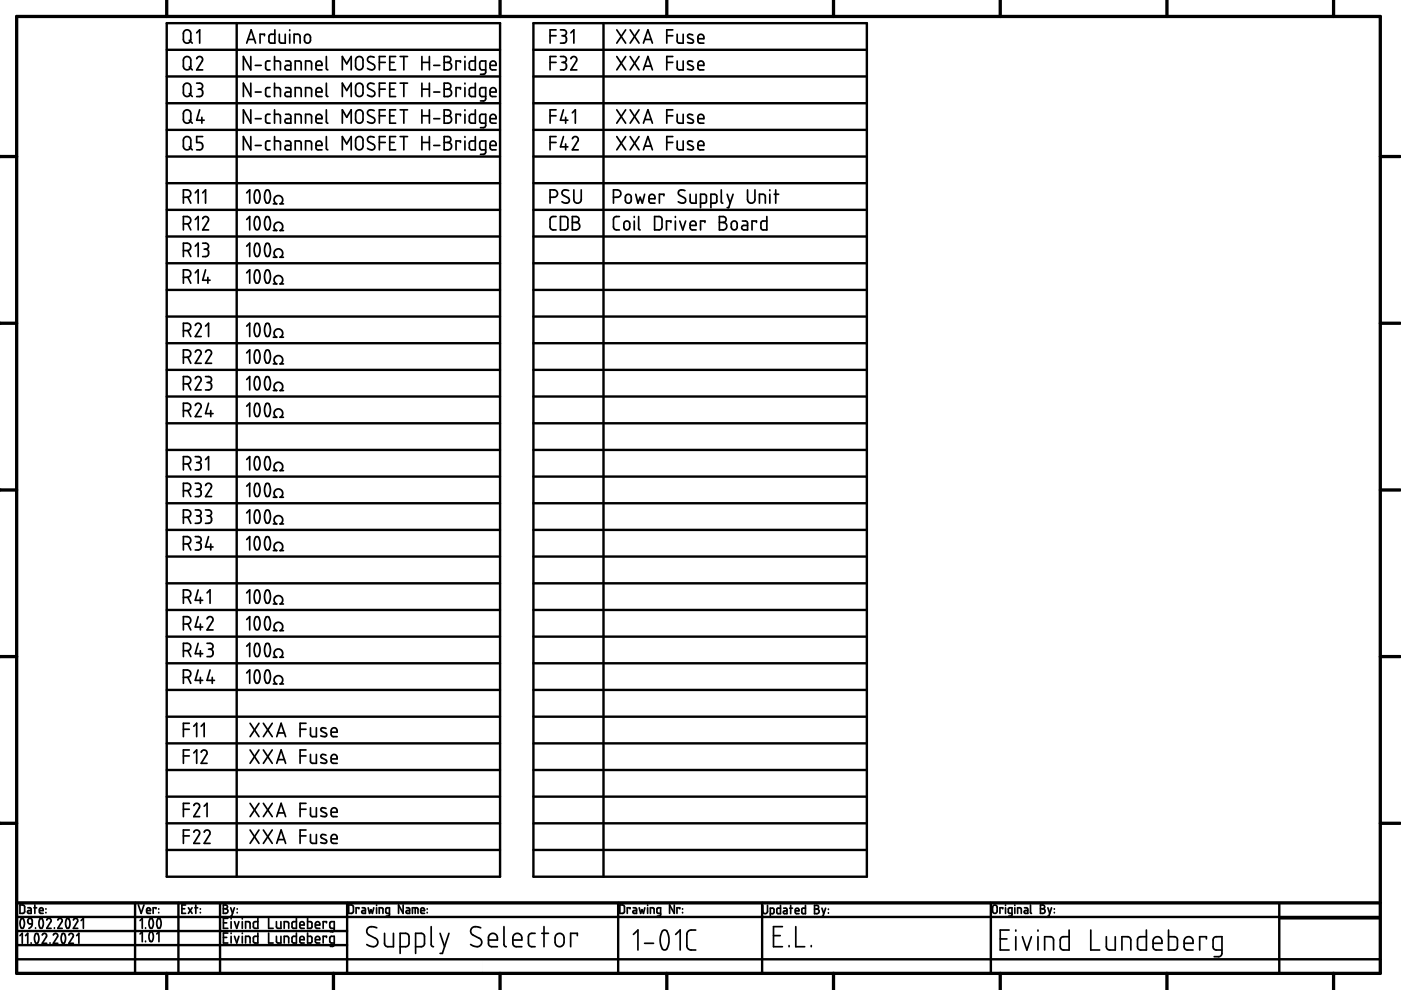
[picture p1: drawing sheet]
<svg xmlns="http://www.w3.org/2000/svg" width="297mm" height="210mm" viewBox="0 0 297 210" stroke-linecap="round" stroke-linejoin="round" font-family="sans-serif">
<g fill="none" stroke="#000" stroke-width=".7">
<path d="M35.3 0v3.5M70.7 0v3.5M106 0v3.5M141.4 0v3.5M176.7 0v3.5M212.1 0v3.5M247.4 0v3.5M282.7 0v3.5M3.5 3.5h289.2v202.9h-289.2zM-.1 33.2h3.6M292.7 33.2h4.2M-.1 68.5h3.6"/>
<path d="M292.7 68.5h4.2M-.1 103.9h3.6M292.7 103.9h4.2M-.1 139.2h3.6M292.7 139.2h4.2M-.1 174.6h3.6M292.7 174.6h4.2M3.5 191.4h289.2M35.3 206.4v3.5M70.7 206.4v3.5M106 206.4v3.5M141.4 206.4v3.5"/>
<path d="M176.7 206.4v3.5M212.1 206.4v3.5M247.4 206.4v3.5M282.7 206.4v3.5"/>
</g>
<path d="M102.3 203.4v3z" fill="#000"/>
<g fill="none" stroke="#000" stroke-width=".51">
<path d="M35.3 10.6h70.7M35.3 16.2h70.7M35.3 4.9h70.7v181h-70.7zM50.2 4.9v181M113.1 10.6h70.7M113.1 16.2h70.7M113.1 4.9h70.7v181h-70.7zM128 4.9v181M35.3 21.9h70.7M35.3 27.5h70.7M35.3 38.8h70.7M35.3 33.2h70.7"/>
<path d="M113.1 21.9h70.7M113.1 27.5h70.7M113.1 38.8h70.7M113.1 33.2h70.7M35.3 44.5h70.7M35.3 55.8h70.7M35.3 50.1h70.7M113.1 44.5h70.7M113.1 55.8h70.7M113.1 50.1h70.7M35.3 61.5h70.7M35.3 72.8h70.7"/>
<path d="M35.3 67.1h70.7M35.3 78.4h70.7M113.1 61.5h70.7M113.1 72.8h70.7M113.1 67.1h70.7M113.1 78.4h70.7M35.3 89.7h70.7M35.3 84.1h70.7M35.3 95.4h70.7M113.1 89.7h70.7M113.1 84.1h70.7M113.1 95.4h70.7"/>
<path d="M35.3 106.7h70.7M35.3 101h70.7M35.3 112.4h70.7M35.3 118h70.7M113.1 106.7h70.7M113.1 101h70.7M113.1 112.4h70.7M113.1 118h70.7M35.3 123.7h70.7M35.3 129.3h70.7M35.3 135h70.7M113.1 123.7h70.7"/>
<path d="M113.1 129.3h70.7M113.1 135h70.7M35.3 140.6h70.7M35.3 146.3h70.7M35.3 157.6h70.7M35.3 152h70.7M113.1 140.6h70.7M113.1 146.3h70.7M113.1 157.6h70.7M113.1 152h70.7M35.3 163.3h70.7M35.3 174.6h70.7"/>
<path d="M35.3 168.9h70.7M113.1 163.3h70.7M113.1 174.6h70.7M113.1 168.9h70.7M3.5 197.4h70.1M3.5 194.4h289.2M28.6 191.4v15M35.3 180.2h70.7M37.8 191.4v15M46.7 191.4v15M73.6 191.4v15M113.1 180.2h70.7"/>
<path d="M131.1 191.4v15M161.6 191.4v15M210.1 191.4v15M271.2 191.5v14.9M271.4 194.7h21M3.5 200.4h70.1M3.5 203.4h289.2"/>
</g>
<path d="M271.3 194.6v8.7M271.2 203.3h21.2" fill="none" stroke="#000" stroke-width=".21"/>
<g fill="none" stroke="#000" stroke-width=".36">
<path d="M39.1 17.9l.7-.3 .4 .2 .2 .4v1.7l-.4 .5h-.6l-.5-.4v-1.7zM39.1 6.6l.3-.2 .5-.1 .5 .6v1.7l-.2 .4-.4 .1h-.5l-.4-.4v-1.7zM39.1 12.2l.4-.2h.4l.5 .6v1.6l-.2 .4-.4 .2-.5-.1-.4-.4v-1.7zM40.1 8.5l.7 .6M40.1 14.2l.7 .6M40.1 19.8l.7 .7M41.7 12.4l.3-.3 .4-.1 .4 .2 .2 .4-.1 .3-1.2 1.9h1.3M41.7 17.6l.9 .1 .3 .3v.6l-.6 .3M41.7 7l.6-.7v2.8M42 18.9h.3M42.3 18.9l.6 .3v.8l-.3 .4-.9 .1M52.3 9.1l1-2.8 .9 2.8"/>
<path d="M52.6 8.4h1.3M53.2 12v2.8l-1.6-2.8v2.8M53.2 17.6v2.9l-1.6-2.9v2.9M54.1 13.9h1.3M54.1 19.5h1.3M56.1 7.6v-.3h-1v1.8M57.3 12.9h-.6l-.4 .4 .1 1.3 .2 .2h.7M57.3 18.6h-.7l-.3 .3 .1 1.4 .3 .2h.6M58.2 12.9h.9l.3 .2 .1 1.7M58.2 18.6h.9l.3 .2 .1 1.7M58.2 12v2.8M58.2 17.6v2.9"/>
<path d="M58.3 6.3v2.8h-1l-.3-.3 .1-1.3 .3-.2h.9M59.2 7.3v1.5l.4 .3h.9v-1.8M60.6 12.9l.8 .1 .3 .3v1.5h-1.1l-.2-.4 .2-.5h1.1M60.6 18.6h.7l.4 .4v1.5l-1.1-.1-.2-.3 .2-.5 1.1-.1M61.4 6.3v.2M61.4 7.3v1.8M62.4 9.1v-1.8h.8l.4 .2v1.6M62.6 14.8v-1.9h.9l.3 .2 .1 1.7M64.7 7.5l.5-.2 .4 .1 .2 .3v1l-.3 .4h-.5l-.4-.3v-1zM64.8 14.8v-1.9h.9l.3 .2 .1 1.7M67 13.9h1.3l-.1-.5-.2-.3-.5-.2-.4 .3-.1 1.2 .3 .4h1M67 19.5h1.3l-.1-.5-.2-.3-.5-.1-.4 .3-.1 1.1 .3 .4 1 .1"/>
<path d="M69.2 12v2.5l.3 .3M69.2 17.6v2.6l.3 .3M72.6 14.8v-2.8l.9 1.5 1-1.5v2.8M75.6 12.3l.4-.3h.4l.5 .5 .1 1.7-.3 .4-.3 .2h-.5l-.5-.5v-1.6zM75.6 17.9l.7-.3 .4 .2 .2 .4 .1 1.6-.5 .6h-.6l-.5-.5v-1.5zM79.3 12.1l-1-.1-.3 .3-.1 .4 .3 .4 1.1 .7 .2 .3-.1 .4-.6 .3-.9-.3M79.3 17.8l-1-.1-.4 .4v.3l.3 .4 1.2 .7 .1 .2-.1 .5-.7 .3-.8-.3M80.4 18.9h1.3M80.4 13.2h1.3M81.7 12h-1.3v2.8M81.7 17.6h-1.3v2.9M82.6 18.9h1"/>
<path d="M82.6 13.2h1M83.9 12h-1.3v2.8h1.3M83.9 17.6h-1.3v2.9h1.3M84.8 17.6h1.6M84.8 12h1.6M85.6 12v2.8M85.6 17.6v2.9M89.5 18.9h1.5M89.5 13.2h1.5M89.5 12v2.8M89.5 17.6v2.9M91 12v2.8"/>
<path d="M91 17.6v2.9M92 13.9h1.2M92 19.5h1.2M94.2 12h.9l.4 .4-.1 .6-.4 .2 .4 .2 .3 .5-.1 .6-.4 .3h-1zM94.2 17.6l1 .1 .3 .3-.1 .7-.4 .2 .4 .1 .3 .5v.5l-.4 .4-1.1 .1zM94.2 18.9h.8M94.2 13.2h.8M97.6 13.2v-.3h-.9v1.9M97.6 18.9v-.3h-.9v1.9M98.6 12v.1M98.6 12.9v1.9M98.6 17.6v.2"/>
<path d="M98.6 18.6v1.9M100.8 12v2.8l-1.1-.1-.2-.4 .1-1.1 .3-.3h.9M100.8 17.6v2.9l-1.1-.1-.2-.4 .1-1.2 .3-.2h.9M103 14.8h-1l-.2-.2-.1-1.2 .2-.4 1.1-.1v2.4l-.3 .4h-.8M103.9 13.9h1.3v-.5l-.3-.3-.5-.2-.4 .3-.1 1.2 .3 .4h1M103.9 19.5h1.3v-.5l-.3-.3-.5-.1-.4 .3-.1 1.1 .3 .4 1 .1M116.6 7.6h1.3M116.6 13.2h1.3M117.9 6.3h-1.3v2.8M117.9 12h-1.3v2.8M118.8 6.3h.8l.4 .3v.7l-.5 .3M118.8 12h.9l.3 .3v.7l-.5 .2"/>
<path d="M119.1 7.6h.4M119.1 13.2h.4M119.5 7.6l.5 .3 .1 .8-.4 .4h-.9M119.5 13.2l.5 .4 .1 .8-.5 .4h-.8M121 12.4l.3-.3 .5-.1 .4 .2 .1 .4-1.3 2.2h1.3M121 7l.7-.7v2.8M130.8 6.3l1.9 2.8M130.8 12l1.9 2.8M132.7 6.3l-1.9 2.8M132.7 12l-1.9 2.8M133.6 6.3l1.9 2.8M133.6 12l1.9 2.8"/>
<path d="M135.5 6.3l-1.9 2.8M135.5 12l-1.9 2.8M136.4 9.1l1-2.8 .9 2.8M136.4 14.8l1-2.8 .9 2.8M136.7 8.4h1.3M136.7 14h1.3M141.4 7.6h1.2M141.4 13.2h1.2M142.6 6.3h-1.2v2.8M142.6 12h-1.2v2.8M143.6 7.3v1.5l.3 .3h.9v-1.8M143.6 12.9v1.5l.4 .4h.8v-1.9"/>
<path d="M146.9 7.4l-.9-.1-.2 .4 .1 .3 1 .5v.5l-.6 .1-.5-.1M146.9 13.1l-.9-.1-.2 .4 .1 .2 1 .6v.5l-.4 .1-.7-.2M148 8.2h1.2v-.5l-.2-.3-.4-.1-.5 .2-.1 1.3 .3 .3h.9M148 13.9h1.2v-.6l-.2-.2-.5-.2-.4 .3-.1 1.2 .3 .4h.9M39 23.6l.7-.3 .5 .2 .2 .2v1.8l-.4 .6-.7-.1-.4-.4v-1.7zM39 29.3l.4-.3h.4l.6 .4v1.7l-.2 .4-.3 .2h-.6l-.4-.4v-1.7zM40.1 25.5l.7 .6M40.1 31.1l.7 .7M42.3 23.3l-.6 2.2h1.6M42.8 24.9v1.2M43 29h-1.3v1.2l.9 .1 .4 .5-.1 .5-.2 .3-1 .2M53.2 23.3v2.8l-1.6-2.8v2.8"/>
<path d="M53.2 29v2.8l-1.6-2.8v2.8M54.1 25.2h1.3M54.1 30.8h1.3M57.3 24.2l-.7 .1-.3 .3 .1 1.3 .3 .2h.6M57.3 29.9h-.7l-.3 .3 .1 1.4 .9 .2M58.2 24.2h.9l.3 .2 .1 1.7M58.2 29.9h.9l.3 .2 .1 1.7M58.2 23.3v2.8M58.2 29v2.8M60.6 24.2h.7l.3 .2 .1 1.7-1.1-.1-.2-.2 .2-.5 1.1-.1M60.6 29.9h.7l.3 .2 .1 1.7-1.1-.1-.2-.3 .2-.5 1.1-.1M62.6 20.5v-1.9h.9l.3 .2 .1 1.7"/>
<path d="M62.6 26.1v-1.9h.9l.3 .2 .1 1.7M62.6 31.8v-1.9h.8l.4 .2 .1 1.7M64.8 20.5v-1.9h.9l.3 .2 .1 1.7M64.8 26.1v-1.9h.9l.3 .3 .1 1.6M64.8 31.8v-1.9h.8l.4 .2 .1 1.7M67 25.2h1.3l-.1-.5-.2-.4-.5-.1-.4 .3-.1 1.2 .3 .4h1M67 30.8h1.3l-.1-.4-.2-.4-.4-.1-.5 .3-.1 1.1 .2 .4 1.1 .1M69.2 23.3v2.5l.3 .3M69.2 29v2.5l.3 .3M72.6 20.5v-2.9l.9 1.6 1-1.6v2.9M72.6 26.1v-2.8l.9 1.6 1-1.6v2.8M72.6 31.8v-2.8l.9 1.5 1-1.5v2.8"/>
<path d="M75.6 23.6l.3-.3h.5l.5 .5 .1 1.7-.5 .6-.7-.1-.4-.4v-1.6zM75.6 29.2l.3-.2h.5l.5 .5 .1 1.6-.5 .6h-.6l-.5-.5v-1.5zM79.3 23.5l-.9-.2-.4 .3-.1 .4 .3 .4 1.2 .7 .1 .3-.1 .5-.7 .2-.8-.3M79.3 29.1l-1-.1-.3 .2-.1 .5 .2 .4 1.3 .7v.7l-.4 .3-.6-.1-.5-.2M80.4 24.6h1.3M80.4 30.2h1.3M81.7 23.3h-1.3v2.8M81.7 29h-1.3v2.8M82.6 24.6h1M82.6 30.2h1M83.9 23.3h-1.3v2.8h1.3M83.9 29h-1.3v2.8h1.3"/>
<path d="M84.8 23.3h1.6M84.8 29h1.6M85.6 23.3v2.8M85.6 29v2.8M89.5 24.6h1.5M89.5 30.2h1.5M89.5 23.3v2.8M89.5 29v2.8M91 23.3v2.8M91 29v2.8M92 25.2h1.2M92 30.8h1.2"/>
<path d="M94.2 23.3h.9l.4 .4-.1 .7-.4 .2 .4 .1 .3 .5v.5l-.4 .4h-1.1zM94.2 29h.9l.4 .3-.1 .7-.4 .2 .5 .2 .2 .4v.6l-.5 .3-1 .1zM94.2 24.6h.8M94.2 30.2h.8M97.6 24.6v-.4h-.9v1.9M97.6 30.2v-.3h-.9v1.9M98.6 23.3v.2M98.6 24.2v1.9M98.6 29v.1M98.6 29.9v1.9M100.8 23.3v2.8l-1.1-.1-.2-.3v-1.2l.4-.3h.9M100.8 29v2.8l-1-.1-.3-.4 .1-1.2 .3-.2h.9"/>
<path d="M103 20.5h-.9l-.3-.3-.1-1.2 .2-.4h1.1v2.4l-.4 .4h-.7M103 26.1h-.9l-.3-.2-.1-1.2 .2-.4 1.1-.1v2.4l-.4 .5h-.7M103 31.8h-.9l-.3-.3-.1-1.2 .2-.3 1.1-.1v2.4l-.3 .4h-.8M103.9 25.2h1.3v-.5l-.3-.4-.5-.1-.4 .3-.1 1.2 .3 .4h1M103.9 30.8h1.3v-.4l-.3-.4-.4-.1-.5 .3-.1 1.1 .3 .4 1 .1M116.6 24.6h1.3M116.6 30.2h1.3M117.9 23.3h-1.3v2.8M117.9 29h-1.3v2.8M119.5 23.3l-.7 2.2h1.6M119.5 29l-.7 2.1h1.6M119.9 24.9v1.2"/>
<path d="M119.9 30.5v1.3M121.3 29.4l.6-.4h.3l.3 .3 .1 .5-1.3 2h1.3M121.3 23.9l.7-.6v2.8M130.8 23.3l1.9 2.8M130.8 29l1.9 2.8M132.7 23.3l-1.9 2.8M132.7 29l-1.9 2.8M133.6 23.3l1.9 2.8M133.6 29l1.9 2.8M135.5 23.3l-1.9 2.8M135.5 29l-1.9 2.8M136.4 26.1l1-2.8 .9 2.8"/>
<path d="M136.4 31.8l1-2.8 .9 2.8M136.7 25.3h1.3M136.7 31h1.3M141.4 24.6h1.2M141.4 30.2h1.2M142.6 23.3h-1.2v2.8M142.6 29h-1.2v2.8M143.6 24.2v1.5l.4 .4h.8v-1.9M143.6 29.9v1.5l.3 .4h.9v-1.9M146.9 24.4l-.8-.2-.2 .2-.1 .3 .2 .3 .9 .4v.6l-.5 .1-.6-.1M146.9 30.1l-.8-.2-.3 .2v.2l.2 .3 .9 .5v.5l-.5 .2-.6-.2M148 25.2h1.2v-.5l-.3-.4h-.5l-.3 .2-.1 1.2 .3 .4h.9"/>
<path d="M148 30.8h1.2v-.5l-.2-.3-.5-.1-.4 .2-.1 .3v1l.3 .4h.9M38.9 41.8h.9l.4-.2 .2-.7-.2-.4-.4-.2h-.9v2.8M38.9 47.5h.9l.4-.2 .2-.5-.1-.6-.5-.3h-.9v2.8M38.9 53.1h.9l.4-.1 .2-.5-.1-.6-.5-.3h-.9v2.8M38.9 58.8h.8l.5-.2 .2-.5-.1-.6-.5-.3h-.9v2.8M39.8 41.8l.6 1.3M39.8 47.5l.6 1.2M39.8 53.1l.6 1.3M39.8 58.8l.6 1.2M41.4 40.9l.6-.6v2.8M41.4 46.5l.6-.6v2.8M41.4 52.2l.6-.6v2.8"/>
<path d="M41.4 57.8l.6-.6v2.8M43 46.4l.2-.4 .3-.1 .6 .3 .1 .5-1.2 2h1.2M43 51.6h.8l.4 .4-.1 .5-.5 .3M43 40.9l.6-.6v2.8M43.3 52.8h.3M43.6 52.8l.5 .3 .1 .9-.3 .3-.9 .1M43.6 57.2l-.6 2.2h1.5M44.1 58.8v1.2M52.3 40.9l.6-.6v2.8M52.3 46.5l.6-.6v2.8M52.3 52.2l.6-.6v2.8M52.3 57.8l.6-.6v2.8"/>
<path d="M54.2 40.4l.2-.1h.3l.4 1-.1 1.2-.4 .6-.4-.2-.3-.8v-.9zM54.2 57.3l.3-.1 .3 .1 .3 1-.1 1.1-.2 .5-.2 .1-.4-.1-.3-.8v-.9zM54.3 46l.3-.1 .2 .1 .3 1.2-.1 1.1-.2 .3-.3 .1-.3-.1-.3-1v-.7zM54.3 51.6l.5 .1 .3 .9-.1 1.2-.2 .5-.2 .1-.4-.2-.3-.9v-.8zM56.4 40.4l.2-.1h.4l.3 1-.1 1.2-.4 .6-.4-.2-.3-.9v-.9zM56.4 57.4l.3-.2 .3 .1 .3 1-.1 1.1-.2 .5-.2 .1-.4-.1-.3-.9v-.9zM56.5 46l.3-.1 .2 .1 .3 1.2-.1 1.1-.2 .3-.3 .1-.3-.1-.3-.9v-1zM56.5 51.6l.5 .1 .3 1.1-.1 1.1-.4 .5-.4-.2-.3-.9v-.9zM58 43.2h.7l-.4-.3-.2-.6 .2-.5 .6-.3 .7 .2 .3 .4v.7l-.5 .4h.7M58 48.9h.7l-.4-.4-.2-.5 .3-.6 .5-.3 .7 .2 .3 .5-.1 .7-.4 .4h.7M58 54.5h.7l-.4-.2-.2-.7 .3-.6 .5-.2 .7 .1 .3 .6-.1 .6-.4 .4h.7M116.6 41.8l1.3-.1 .3-.6-.2-.6-.4-.2h-1v2.8"/>
<path d="M117.9 45.9l-.9 .1-.4 .5 .1 1.9 .4 .3h.8M118.8 45.9h1.2l.4 .4v2l-.4 .4h-1.2zM120.6 40.4l-1.1-.1-.3 .3-.1 .4 .3 .4 1.2 .6 .1 .3-.1 .5-.3 .3h-.5l-.7-.3M121.3 45.9l1.1 .1 .3 .3-.1 .6-.5 .3 .5 .1 .3 .5-.1 .6-.4 .3h-1.1zM121.3 47.2h.8M121.7 40.3v2.1l.1 .4 .5 .3 .6-.1 .3-.5v-2.2M130.1 41.8h.9l.4-.2 .2-.4-.1-.7-.5-.2h-.9v2.8M131.3 45.9l-.8 .1-.4 .4v2l.4 .3h.8M132.4 47l.6-.1 .5 .4v1l-.4 .4h-.4l-.4-.4v-.9zM132.8 41.4l.5-.2 .5 .4v1.1l-.4 .4-.5-.1-.3-.3v-1zM134.5 45.9v.2M134.5 46.9v1.8"/>
<path d="M134.8 41.2l.5 1.9 .4-1.3 .5 1.3 .5-1.9M135.4 45.9v2.6l.3 .2M137.6 42.1h1.3l-.1-.5-.2-.3-.4-.1-.5 .2-.1 1.3 .4 .4h.9M138.8 45.9h1l.5 .4 .1 1.9-.5 .5h-1.1zM140.8 41.5v-.3h-1v1.9M142.2 47.2v-.3h-.9v1.8M143.2 45.9v.2M143.2 46.9v1.8M144.1 46.9l.7 1.8 .6-1.8M145.2 40.4l-1-.1-.3 .3-.1 .4 .2 .4 1.3 .7v.7l-.3 .3h-.5l-.7-.3M146.3 41.2v1.5l.4 .4h.9v-1.9M146.3 47.8h1.3v-.5l-.2-.3-.6-.1-.3 .2-.2 1.2 .3 .4h1"/>
<path d="M148.5 43.1h.9l.3-.3 .1-1.2-.3-.3-1-.1v2.8M149.5 47.2v-.3h-1v1.8M150.7 43.1h.9l.3-.3 .1-1.2-.3-.4h-1v2.8M152.5 45.9l1 .1 .4 .3-.1 .6-.5 .3 .5 .1 .3 .5-.1 .6-.4 .3h-1.1zM152.5 47.2h.8M152.9 40.3v2.6l.3 .2M154.2 41.2l.6 1.9M155.2 47.1l.6-.2 .5 .4v1l-.4 .4h-.5l-.3-.3-.1-1zM155.4 41.2l-.9 2.8h-.3M157.4 46.9h.7l.3 .2 .1 1.6-1.1-.1-.2-.4 .2-.3 1.1-.1M158.5 40.3v2.1l.2 .4 .4 .3 .5-.1 .4-.4 .1-2.3M160.4 47.2v-.3h-1v1.8"/>
<path d="M161 43.1v-1.9h.8l.4 .2 .1 1.7M162.6 45.9v2.8h-1l-.3-.4 .1-1.2 .3-.2h.9M163.2 40.3v.1M163.2 41.2v1.9M164.1 41.2h1M164.5 40.3v2.8M38.9 70.1h1l.4-.3 .1-.6-.2-.5-.4-.2h-.9v2.9M38.9 75.8h.9l.4-.3 .2-.7-.2-.4-.4-.2h-.9v2.8M39.8 70.1l.6 1.3M39.8 75.7l.6 1.3M41.4 69l.3-.4 .4-.1 .4 .2 .2 .4-.1 .3-1.2 2h1.3M41.4 74.7l.3-.4 .4-.1 .4 .2 .2 .3-.1 .4-1.2 1.9h1.3"/>
<path d="M43.6 74.7l.3-.4 .4-.1 .4 .2 .2 .4-.1 .3-1.2 1.9h1.3M43.6 79.8h.7l.4 .3v.7l-.5 .3M43.6 69.2l.6-.7v2.9M52.3 69.2l.6-.7v2.9M52.3 74.8l.6-.6v2.8M54.2 68.7l.2-.2 .3 .1 .4 1-.1 1.2-.4 .6-.4-.2-.3-.8v-.9zM54.2 74.3l.2-.1 .3 .1 .4 .9-.1 1.2-.4 .6-.4-.1-.3-.8v-1zM54.3 79.9l.3-.1 .2 .2 .3 1.1-.1 1.1-.2 .3-.3 .2-.3-.2-.3-.9v-.8zM56.4 68.7l.2-.2 .3 .1 .4 1-.1 1.2-.4 .6-.4-.2-.3-.9v-.9zM56.4 74.3l.2-.1 .3 .1 .4 1-.1 1.1-.4 .6-.4-.1-.3-1v-.9zM56.5 79.9l.3-.1 .2 .2 .3 1.1-.1 1.1-.2 .3-.3 .2-.3-.2-.3-.9v-.9zM58 60.2h.7l-.4-.3-.2-.6 .3-.6 .5-.3 .7 .2 .3 .5-.1 .7-.4 .4h.7"/>
<path d="M58 71.5h.7l-.5-.4-.1-.5 .2-.6 .5-.3 .8 .2 .3 .5v.6l-.5 .5h.7M58 77.2h.7l-.4-.3-.2-.7 .2-.5 .6-.3 .7 .2 .3 .5v.6l-.5 .5h.7M38.9 81.4h.9l.4-.2 .2-.5-.1-.5-.5-.4h-.9v2.9M38.9 87.1h.9l.4-.2 .2-.5-.1-.6-.5-.3h-.9v2.8M38.9 98.4h.9l.5-.4 .1-.5-.2-.5-1.3-.2v2.8M39.8 81.4l.6 1.3M39.8 87.1l.6 1.2M39.8 98.4l.6 1.2M41.4 80.3l.3-.4 .4-.1 .4 .2 .2 .4-.1 .4-1.2 1.9h1.3M41.4 86l.3-.4 .4-.1 .3 .1 .3 .4-.1 .4-1.2 1.9h1.3M41.4 96.8h.8l.4 .4-.1 .7-.5 .2M41.7 98.1h.3"/>
<path d="M42 98.1l.6 .3v.8l-.4 .4h-.8M43.6 97.4l.6-.6v2.8M43.9 81.1h.3M44.2 81.1l.5 .3 .1 .8-.4 .5h-.8M44.2 85.5l-.6 2.2h1.6M44.7 87.1v1.2M52.3 80.5l.6-.7v2.9M52.3 86.1l.6-.6v2.8M52.3 97.4l.6-.6v2.8M54.2 85.7l.2-.2 .4 .1 .3 .9-.1 1.2-.2 .5-.2 .1-.4-.1-.3-.8v-1zM54.2 97l.2-.2 .4 .1 .3 .9-.1 1.3-.4 .5-.4-.1-.3-.8v-.9zM56.4 85.7l.2-.2 .4 .1 .3 1-.1 1.1-.2 .5-.2 .1-.4-.1-.3-1v-.9z"/>
<path d="M56.4 97l.2-.2 .4 .1 .3 1-.1 1.2-.4 .5-.4-.1-.3-.9v-1zM58 88.5h.7l-.4-.3-.2-.7 .3-.5 .5-.3 .7 .2 .3 .5-.1 .7-.4 .4h.7M58 82.8h.7l-.4-.3-.2-.6 .3-.6 .5-.3 .7 .2 .3 .5-.1 .7-.4 .4h.7M58 99.8h.7l-.5-.4-.1-.7 .4-.5 .5-.2 .5 .1 .4 .6-.1 .7-.4 .4h.7M38.9 104h.9l.4-.2 .2-.7-.2-.4-.4-.2h-.9v2.8M38.9 109.7h.9l.4-.2 .2-.7-.2-.5-.4-.2h-.9v2.9M38.9 115.3h.9l.4-.1 .2-.5-.1-.6-.5-.3h-.9v2.8M39.8 104l.6 1.3M39.8 109.7l.6 1.3M39.8 115.3l.6 1.3M41.4 102.5h.8l.4 .3-.1 .7-.5 .2M41.4 108.1h.8l.4 .4-.1 .7-.5 .2"/>
<path d="M41.4 113.8h.8l.4 .4-.1 .6-.5 .2M41.7 103.7h.3M41.7 109.4h.3M41.7 115h.3M42 103.7l.6 .4v.7l-.4 .5h-.8M42 109.4l.6 .3v.8l-.4 .4-.8 .1M42 115l.6 .4v.8l-.4 .4h-.8M43.6 102.9l.3-.3 .4-.1 .4 .2 .2 .3-.1 .4-1.2 1.9h1.3M43.6 108.1h.7l.4 .3 .1 .7-.6 .3M43.9 109.4h.3M44.2 109.4l.5 .2 .1 .9-.4 .4-.8 .1M44.2 113.8l-.6 2.2h1.6"/>
<path d="M44.7 115.3v1.3M52.3 103.1l.6-.6v2.8M52.3 108.8l.6-.7v2.9M52.3 114.4l.6-.6v2.8M54.2 102.6l.2-.1h.3l.4 1-.1 1.2-.4 .6-.4-.2-.3-.7v-1zM54.2 108.3l.2-.2 .3 .1 .4 1-.1 1.2-.2 .4-.3 .2-.3-.2-.3-.8v-.9zM54.3 113.9l.3-.1 .2 .1 .3 1.1-.1 1.1-.2 .4-.3 .1-.3-.2-.3-.9v-.8zM56.4 102.6l.2-.1h.3l.4 1-.1 1.2-.4 .6-.4-.2-.3-.9v-.9zM56.4 108.3l.2-.2 .4 .1 .3 1-.1 1.3-.5 .5-.3-.2-.3-.9v-1zM56.5 113.9l.3-.1 .2 .1 .3 1.1-.1 1.1-.2 .4-.3 .1-.3-.2-.3-.9v-.9zM58 105.4h.7l-.4-.2-.2-.7 .2-.5 .5-.3 .8 .2 .3 .5v.5l-.5 .5h.7M58 116.7h.7l-.4-.3-.2-.6 .3-.5 .5-.3 .7 .2 .3 .5-.1 .6-.4 .4h.7"/>
<path d="M58 111.1h.7l-.4-.3-.2-.6 .2-.6 .6-.3 .7 .2 .3 .5v.6l-.5 .5h.7M38.9 126.7h.8l.5-.2 .2-.5-.1-.6-.5-.3h-.9v2.8M38.9 132.3h1l.4-.3 .1-.6-.2-.5-1.3-.2v2.9M38.9 138h.9l.4-.3 .2-.6-.2-.5-.4-.2h-.9v2.8M39.8 126.6l.6 1.3M39.8 132.3l.6 1.3M39.8 137.9l.6 1.3M42 125.1l-.6 2.2h1.6M42 130.7l-.6 2.2h1.6M42 136.4l-.6 2.2h1.6M42.5 126.7v1.2M42.5 132.3v1.3"/>
<path d="M42.5 138v1.2M43.9 131.2l.3-.3 .5-.2 .3 .3 .2 .3-1.3 2.3h1.3M43.9 136.4h.7l.4 .2 .1 .7-.6 .3M43.9 125.7l.6-.6v2.8M44.2 137.6h.3M44.5 137.6l.6 .4v.8l-.4 .4h-.8M52.3 125.7l.6-.6v2.8M52.3 131.4l.6-.7v2.9M52.3 137l.6-.6v2.8M54.2 125.2l.3-.1 .3 .1 .3 .9-.1 1.2-.2 .5-.2 .1-.4-.1-.3-.8v-1zM54.2 130.9l.2-.2 .3 .1 .4 1-.1 1.2-.4 .6-.4-.2-.3-.8v-.9zM54.2 136.5l.2-.1 .3 .1 .4 .9-.1 1.2-.4 .6-.4-.1-.3-.8v-.9z"/>
<path d="M56.4 125.2l.3-.1 .3 .1 .3 1-.1 1.1-.2 .5-.2 .1-.4-.1-.3-1v-.9zM56.4 130.9l.2-.2 .3 .1 .4 1-.1 1.2-.4 .6-.4-.2-.3-.9v-.9zM56.4 136.5l.2-.1 .3 .1 .4 1-.1 1.1-.4 .6-.4-.1-.3-.9v-1zM58 128.1h.7l-.4-.4-.2-.6 .3-.5 .5-.3 .6 .1 .4 .6-.1 .7-.4 .4h.7M58 133.7h.7l-.5-.4-.1-.6 .4-.6 .5-.2 .5 .2 .4 .5-.1 .8-.4 .3h.7M58 139.4h.7l-.4-.3-.2-.6 .2-.6 .5-.3 .8 .2 .3 .5v.6l-.5 .5h.7M38.9 143.6h.9l.4-.2 .2-.7-.2-.4-.4-.3h-.9v2.9M38.9 154.6h1.2M39.8 143.6l.6 1.3M40.1 153.4h-1.2v2.8M40.1 159h-1.2v2.8M41.1 159.6l.6-.6v2.8"/>
<path d="M41.1 154l.6-.6v2.8M42 142l-.6 2.3h1.6M42.5 143.6v1.3M42.7 159.5l.4-.5h.4l.3 .3 .1 .6-1.2 1.9h1.2M42.7 154l.6-.6v2.8M44.5 142l-.6 2.3h1.6M45 143.6v1.3M52.3 142.7l.6-.7v2.9M53 159l1.9 2.8M53 153.4l1.9 2.8M54.2 142.2l.2-.2 .3 .1 .4 1-.1 1.2-.2 .4-.3 .2-.3-.2-.3-.8v-.9zM54.9 159l-1.9 2.8"/>
<path d="M54.9 153.4l-1.9 2.8M55.8 159l1.9 2.8M55.8 153.4l1.9 2.8M56.5 142.1l.3-.1 .2 .2 .3 1.1-.1 1.1-.5 .5-.3-.2-.3-.9v-.9zM57.7 159l-1.9 2.8M57.7 153.4l-1.9 2.8M58 145h.7l-.4-.3-.2-.6 .2-.5 .6-.3 .7 .1 .3 .5v.7l-.5 .4h.7M58.7 156.2l.9-2.8 1 2.8M58.9 155.4h1.4M63.6 154.6h1.3M64.9 153.4h-1.3v2.8M64.9 159h-1.3v2.8"/>
<path d="M65.8 160v1.5l.4 .3h.9v-1.8M65.8 154.3v1.6l.4 .3h.9v-1.9M69.1 154.5l-.8-.2-.3 .4 .1 .3 1.1 .5v.5l-.3 .2-.9-.2M70.2 155.2h1.3v-.4l-.3-.4-.5-.1-.4 .3-.1 1.2 .3 .4h1M38.9 160.3h1.2M38.9 171.6h1.2M38.9 177.2h1.2M40.1 170.3h-1.2v2.8M40.1 176h-1.2v2.8M41.1 170.8l.5-.5 .6 .3 .1 .6-1.2 1.9h1.2M41.1 176.4l.2-.3 .3-.1 .6 .2 .1 .6-1.2 2h1.2M43.3 176.4l.5-.4 .6 .3 .1 .5-1.2 2h1.2"/>
<path d="M43.3 170.9l.6-.6v2.8M53 170.3l1.9 2.8M53 176l1.9 2.8M54.9 170.3l-1.9 2.8M54.9 176l-1.9 2.8M55.8 170.3l1.9 2.8M55.8 176l1.9 2.8M57.7 170.3l-1.9 2.8M57.7 176l-1.9 2.8M58.7 161.8l.9-2.8 1 2.8M58.7 173.1l.9-2.8 1 2.8M58.7 178.8l.9-2.8 1 2.8"/>
<path d="M58.9 161.1h1.4M58.9 172.4h1.4M58.9 178h1.4M63.6 160.3h1.3M63.6 171.6h1.3M63.6 177.2h1.3M64.9 170.3h-1.3v2.8M64.9 176h-1.3v2.8M65.8 171.3v1.5l.4 .3h.9v-1.8M65.8 176.9v1.6l.5 .3h.8v-1.9M69.1 160.1l-.8-.1-.3 .4 .1 .2 1.1 .6v.5l-.2 .1-1-.1M69.1 171.4l-.7-.1-.3 .1-.1 .3 .2 .3 1 .5v.5l-.2 .1-1-.1"/>
<path d="M69.1 177.1l-.8-.2-.3 .4 .2 .4 1 .5v.4l-.3 .2-.9-.2M70.2 160.9h1.3l-.2-.8-.3-.1-.6 .1-.2 .4v.9l.4 .4h.9M70.2 172.2h1.3v-.5l-.3-.3-.4-.1-.5 .2-.1 1.2 .3 .4h1M70.2 177.9h1.3v-.5l-.3-.3-.5-.2-.4 .3-.1 1.2 .3 .4h1M4.2 191.9h.7l.3 .3v1.1l-.2 .3-.8 .1zM4.2 198.4l.5-.5v2.1M4.5 194.8a.6 .6 0 0 1 .7 .8l-.2 1a.39 .39 0 0 1-.5 .2 .39 .39 0 0 1-.2-.6v-.7zM5.4 198.4l.5-.5v2.1M5.9 192.5h.5l.2 .2v1h-.5a.3 .3 0 0 1-.3-.3 .3 .3 0 0 1 .3-.3h.5M6 194.8l.4-.1 .4 .2v1h-.6l-.3-.2v-.6zM6.6 199.9v.1M6.8 195.9l-.1 .5-.6 .4"/>
<path d="M7.2 192.5h.6M7.4 191.9v1.8M7.5 196.7v.1M7.6 198a.65 .65 0 0 1 .6 .8l-.1 .9a.37 .37 0 0 1-.5 .3 .37 .37 0 0 1-.2-.5l-.1-.7zM8.4 193.1h.7l-.1-.6-.6 .1v.8l.1 .2 .6 .1M8.5 194.8a.57 .57 0 0 1 .7 .7l-.2 1.1a.39 .39 0 0 1-.5 .1 .39 .39 0 0 1-.2-.5v-.7zM9 198.2l.1-.2 .4-.1 .3 .2 .1 .3-.9 1.6h.9M9.7 192.7v.1M9.7 193.5h.1M9.9 195.1l.4-.4 .5 .3v.3l-.9 1.5h.9M10.6 199.9v.1M11.3 198.2l.4-.3 .5 .2v.4l-.9 1.5h1"/>
<path d="M11.5 196.7v.1M12.3 195.1l.4-.4 .4 .3 .1 .3-.9 1.5h.9M13.2 198a.56 .56 0 0 1 .6 .2 .56 .56 0 0 1 .1 .6l-.1 .9a.39 .39 0 0 1-.5 .3 .39 .39 0 0 1-.3-.5v-.7zM14.2 194.8a.6 .6 0 0 1 .6 .8l-.1 1a.4 .4 0 0 1-.5 .2 .4 .4 0 0 1-.3-.6v-.6zM14.6 198.2l.2-.2 .3-.1 .5 .4-1 1.7h1M15.6 195.1l.4-.4 .4 .3 .1 .3-.9 1.5h.9M16.3 198.4l.4-.5v2.1M17.2 195.2l.5-.5v2.1M29.3 191.9l.6 1.8 .6-1.8M29.7 195.2l.5-.5v2.1M29.7 198l.5-.5v2.2M30.9 196.7v.1"/>
<path d="M30.9 199.5v.2M31.1 193.1h.8l-.2-.6-.5 .1-.1 .8 .2 .2 .6 .1M31.8 194.8a.59 .59 0 0 1 .7 .7l-.1 1.1a.4 .4 0 0 1-.6 .2 .4 .4 0 0 1-.2-.6v-.8zM31.9 197.6a.71 .71 0 0 1 .6 .9l-.1 .8a.38 .38 0 0 1-.5 .3 .38 .38 0 0 1-.3-.5v-.9zM33.1 192.7v-.2h-.6v1.2M33.2 198l.5-.5v2.2M33.5 194.8a.57 .57 0 0 1 .6 .7l-.1 1.1a.39 .39 0 0 1-.5 .1 .39 .39 0 0 1-.2-.5l-.1-.7zM33.7 192.7v.1M33.7 193.5h.1M38.6 192.7h.6M39.3 191.9h-.7v1.8h.7M39.9 192.5l.8 1.2"/>
<path d="M40.7 192.5l-.8 1.2M41.3 192.5h.6M41.5 191.9v1.8M42.5 192.7v.1M42.5 193.5h.1M47.3 191.9h.7l.2 .3-.1 .3-.3 .2 .3 .1 .2 .2v.4l-.3 .2-.7 .1zM47.3 192.7h.5M47.4 195.7h.7M47.4 198.8h.7M48.3 194.7h-.9v2.1h.9M48.3 197.8h-.9v2.1h.9M48.9 192.5l.4 1.2"/>
<path d="M49 194.7v.1M49 195.4v1.4M49 197.8v.1M49 198.5v1.4M49.7 192.5l-.6 1.7h-.2M49.7 195.4l.5 1.4 .5-1.4M49.7 198.5l.5 1.4 .5-1.4M50.3 192.7v.1M50.3 193.5h.1M51.4 194.7v.1M51.4 195.4v1.4M51.4 197.8v.1"/>
<path d="M51.4 198.5v1.4M52.1 196.8v-1.4l.8 .1 .1 1.3M52.1 199.9v-1.4l.8 .1 .1 1.3M54.7 194.7v2.1h-.8l-.2-.3 .1-.9 .9-.2M54.7 197.8v2.1h-.8l-.2-.3 .1-.9 .9-.2M57 194.7v2.1h.9M57 197.8v2.1h.9M58.6 195.4v1.1l.3 .3h.7v-1.4M58.6 198.5v1.1l.3 .3h.7v-1.4M60.3 196.8v-1.4h.6l.3 .2v1.2M60.3 199.9v-1.4h.6l.3 .2v1.2M62.8 194.7v2.1h-.6l-.3-.2v-.9l.2-.3h.7"/>
<path d="M62.8 197.8v2.1h-.6l-.3-.2v-.9l.2-.3h.7M63.6 196.1h.9l-.2-.6-.3-.1-.3 .2-.1 1 .2 .2h.7M63.6 199.2h.9l-.1-.6-.4-.1-.3 .2-.1 1 .2 .2h.7M65.2 194.7v2.1h.7l.2-.2v-.9l-.1-.2-.8-.1M65.2 197.8v2.1h.7l.2-.2v-.9l-.2-.3h-.7M66.9 196.1h.9l-.2-.6-.3-.1-.3 .2-.1 1 .2 .2h.7M66.9 199.2h.9l-.2-.6-.3-.1-.3 .2-.1 1 .2 .2h.7M69.2 195.7v-.3h-.7v1.4M69.2 198.8v-.3h-.7v1.4M70.9 196.8h-.7l-.2-.1-.1-.9 .2-.3 .8-.1v1.8l-.3 .3h-.6M70.9 199.9h-.7l-.2-.1-.1-.9 .2-.3 .8-.1v1.8l-.2 .3-.7 .1M73.9 191.9h.7l.3 .3v1.1l-.2 .3-.8 .1z"/>
<path d="M76.1 192.7v-.2h-.6v1.2M76.8 192.5h.5l.2 .2v1h-.5a.3 .3 0 0 1-.3-.3 .3 .3 0 0 1 .3-.3h.5M78.1 192.5l.3 1.2 .3-.8 .3 .8 .2-1.2M79.8 191.9v.1M79.8 192.5v1.2M79.9 196.7l-.8-.2h-.7l-.5 .4-.1 .7 .3 .6 1.8 .9 .2 .6-.1 .5-.3 .4-.5 .1-.8-.1-.6-.3M80.4 193.7v-1.2h.5l.3 .1v1.1M81.5 197.9v2.2l.3 .5 .3 .1h1.3v-2.8M82.6 193.7l-.7-.2-.1-.8 .1-.2h.7v1.5l-.3 .2h-.4M85.5 191.9v1.8l-1-1.8v1.8M86.2 192.5h.5l.1 .2v1h-.4a.3 .3 0 0 1-.3-.3 .3 .3 0 0 1 .3-.3h.4M87.4 193.7v-1.2h1.1l.1 .2v1"/>
<path d="M88 192.5v1.2M89.2 193.1h.8l-.2-.6h-.3l-.2 .1-.1 .8 .2 .2 .6 .1M90.6 192.7v.1M90.6 193.5h.1M91.4 196.5v3.8l.2 .3 .3 .1M93.3 197.9l1 2.8M95.2 197.9l-1.4 4.2h-.5M101.9 196.7l-.8-.2h-.7l-.4 .3-.2 .6 .3 .8 1.8 1 .3 .7-.3 .5-.4 .3h-.5l-1.2-.4M103.6 199.3h1.9l-.1-.8-.3-.4-.7-.2-.6 .3-.2 .5v1.5l.4 .5h1.5M106.8 196.5v3.8l.2 .3 .3 .1M108.7 199.3h1.9v-.8l-.3-.4-.7-.2-.7 .3-.2 .6 .1 1.4 .5 .5h1.3M113.5 197.9h-1l-.3 .3-.2 .3 .1 1.9 .5 .3h.9"/>
<path d="M114.9 197.9h1.4M115.3 196.5v4.2M117.9 198.2l.4-.3h.4l.5 .2 .3 .3 .1 1.5-.5 .7-.8 .1-.5-.5-.1-1.4zM122.4 198.4v-.5h-1.4v2.8M131.4 191.9h.6l.4 .3v1.1l-.3 .3-.7 .1zM133.6 192.7v-.2h-.6v1.2M134.3 192.5h.5l.2 .3v.9h-.5a.3 .3 0 0 1-.3-.3 .3 .3 0 0 1 .3-.3h.5M134.3 198.1l1-.9v4.2M135.5 192.5l.3 1.2 .3-.8 .3 .8 .3-1.2M137.3 191.9v.1M137.3 192.5v1.2M137.9 193.7v-1.2h.5l.3 .1v1.1"/>
<path d="M140.1 193.7l-.8-.2v-.8l.1-.2h.7v1.5l-.3 .2h-.4M140.5 197.4l.5-.2 .4 .2 .4 1.3-.1 1.7-.4 .9-.3 .1-.5-.2-.5-1.3v-1.3zM143 191.9v1.8l-1-1.8v1.8M143.3 198.1l.9-.9v4.2M144.1 192.7v-.2h-.6v1.2M144.7 192.7v.1M144.7 193.5h.1M147.5 197.2l-1.3 .1-.4 .3-.2 .4v2.7l.2 .3 .5 .4h1.2M161.7 192v1.3l.4 .4h.4l.2-.3v-1.4M163.3 193.7l.8-.1v-.8l-.2-.2h-.6v1.7M164 198.4h1.4M165.5 192v1.7h-.7v-1.1h.7"/>
<path d="M165.9 196.5h-1.9v4.2h1.9M166.2 192.6h.4l.3 .2v.9h-.6a.3 .3 0 0 1-.2-.3 .3 .3 0 0 1 .2-.3h.6M167.4 192.6h.6M167.6 192v1.7M168.6 193.1h.8l-.1-.5-.6 .1-.1 .8 .2 .2h.6M168.7 196.5v4.2h1.9M170.8 192v1.7h-.7l-.1-.2 .1-.9h.7M172.7 192h.6l.3 .2-.1 .4-.3 .1 .3 .1 .2 .3-.1 .4-.2 .2h-.7zM172.7 192.7h.5M174.3 192.6l.3 1.1M175 192.6l-.5 1.7h-.2M175.6 192.7v.1"/>
<path d="M175.6 193.5v.1M210.6 192l.5-.1 .3 .4v1l-.3 .3h-.4l-.2-.3zM212.1 199.1h1.4M212.6 192.7v-.2h-.6v1.2M213.2 191.9v.1M213.2 192.5v1.2M214 197.2h-1.9v4.2h1.9M214.6 193.7l-.8-.2v-.8l.1-.2h.7v1.5l-.3 .2h-.4M215.2 191.9v.1M215.2 192.5v1.2M215.4 197.2v.2M215.4 198.6v2.8"/>
<path d="M215.8 193.7v-1.2h.5l.2 .1v1.1M216.8 198.6l.9 2.8 1-2.8M217.2 192.5h.5l.2 .3v.9h-.5a.3 .3 0 0 1-.3-.3 .3 .3 0 0 1 .3-.3h.5M218.5 191.9v1.6l.2 .2M220.1 197.2v.2M220.1 198.6v2.8M220.6 191.9h.6l.3 .2-.1 .4-.3 .2 .3 .1 .2 .2-.1 .4-.2 .2-.7 .1zM220.6 192.7h.5M222.2 192.5l.4 1.2M222.9 192.5l-.5 1.7h-.2M223.5 192.7v.1M223.5 193.5h.1"/>
<path d="M226.7 197.2v4.2h-1.5l-.4-.6 .1-1.8 .5-.4h1.3M231.3 197.2v4.2h1.9M234.6 198.6v2.3l.5 .5h1.4v-2.8M243.1 197.2v4.2l-1.6-.1-.3-.4 .1-1.9 .4-.4h1.4M247.8 197.2v4.2l1.5-.1 .3-.4v-1.9l-.5-.4h-1.3M255.8 199.1v-.5h-1.4v2.8M84.8 200.7h1.3l.5-.3 .1-1.8-.3-.6-1.6-.1v4.2M88.1 200.7h1.3l.5-.3 .1-.2v-1.7l-.3-.5-1.6-.1v4.2M136.7 200h1.9M167.3 200.5v.2M172 200.5v.2M221.5 201.4v-2.8h1.3l.4 .2 .2 .4v2.2"/>
<path d="M237.9 201.4v-2.8h1.3l.4 .2 .2 .4v2.2M244.5 200h1.9l-.1-.7-.3-.5-.8-.2-.5 .3-.2 .5v1.5l.5 .5h1.4M251.1 200h1.8v-.7l-.3-.5-.8-.2-.6 .5-.1 1.7 .1 .4 .3 .2h1.4M259.1 201.4h-1.3l-.5-.3-.1-1.9 .3-.5 1.6-.1v3.6l-.1 .3-.4 .3h-1.2"/>
</g>
</svg>
